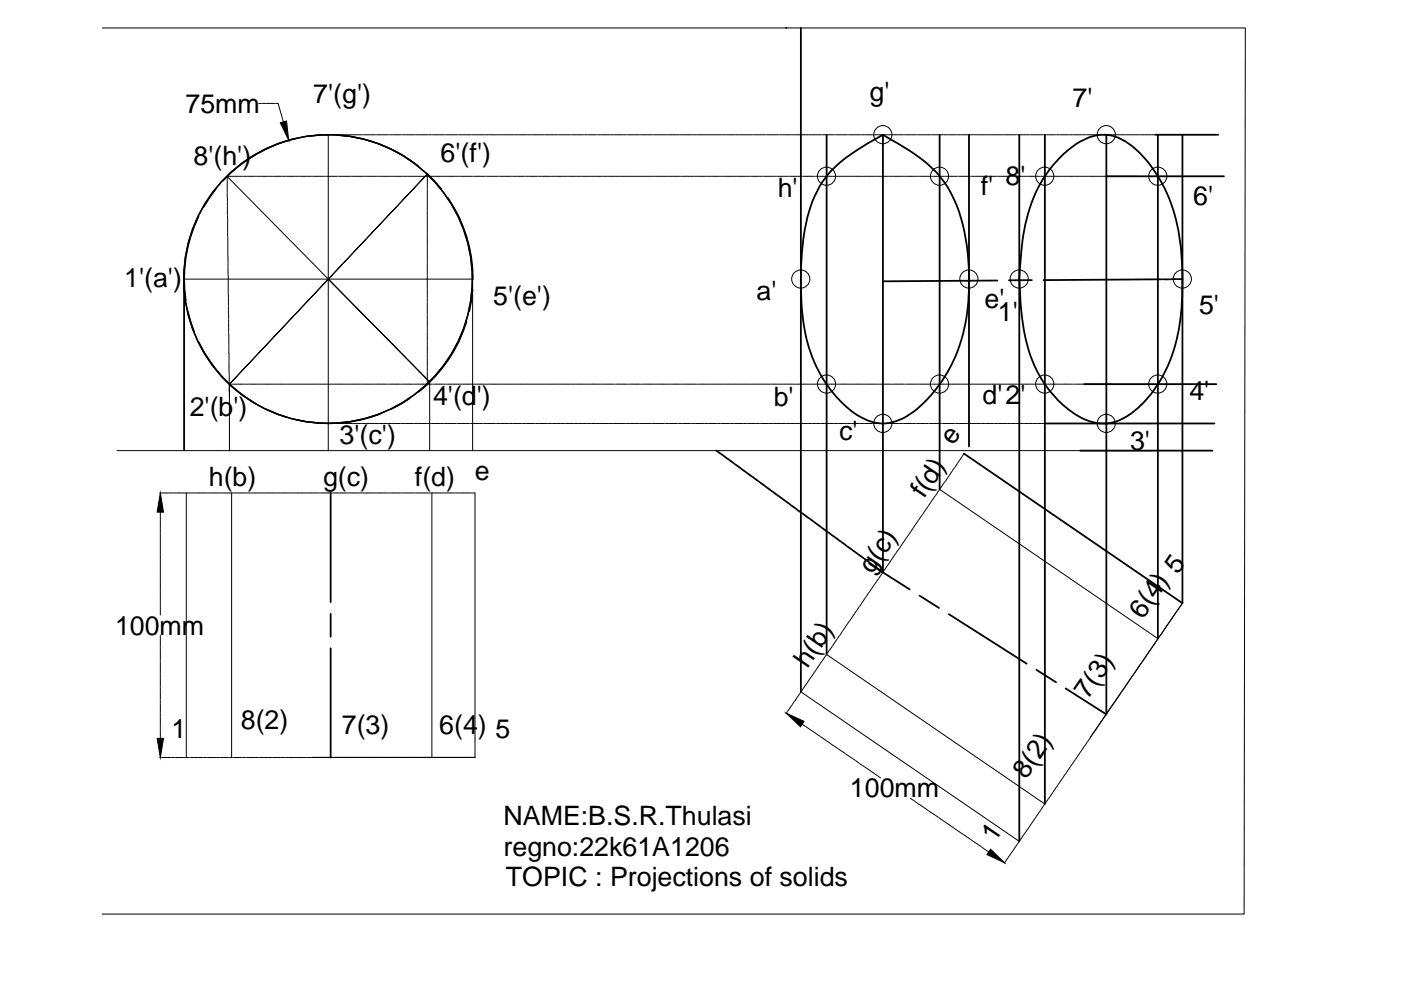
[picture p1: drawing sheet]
<svg xmlns="http://www.w3.org/2000/svg" width="297mm" height="210mm" viewBox="0 0 297 210" stroke-linecap="round" stroke-linejoin="round" font-family="sans-serif">
<defs><g id="words">
<g font-size="5.7">
<text x="39.3" y="23.9">75mm</text>
<text x="66.4" y="21.9">7'(g')</text>
<text x="184.4" y="21.5">g'</text>
<text x="227.4" y="22.7">7'</text>
<text x="41" y="35">8'(h')</text>
<text x="93.4" y="34.2">6'(f')</text>
<text x="164.9" y="41.8">h'</text>
<text x="207.9" y="41.4">f'</text>
<text x="213.2" y="39.3">8'</text>
<text x="253" y="43.4">6'</text>
<text x="26.3" y="60.8">1'(a')</text>
<text x="104.6" y="64.8">5'(e')</text>
<text x="160.4" y="63.7">a'</text>
<text x="208.7" y="65.3">e'</text>
<text x="211.6" y="68.2">1'</text>
<text x="254.2" y="66.5">5'</text>
<text x="40.2" y="88.2">2'(b')</text>
<text x="91.8" y="85.8">4'(d')</text>
<text x="164" y="86">b'</text>
<text x="208.3" y="85.6">d'2'</text>
<text x="252.2" y="84.8">4'</text>
<text x="72" y="94.1">3'(c')</text>
<text x="177.9" y="93.3">c'</text>
<text x="202.1" y="94.7" transform="rotate(-55 202.1 94.7)">e</text>
<text x="239.6" y="95.3">3'</text>
<text x="100.7" y="101.7">e</text>
<text x="44.3" y="103">h(b)</text>
<text x="68.5" y="103">g(c)</text>
<text x="88" y="103">f(d)</text>
<text x="195.9" y="105.8" transform="rotate(-56 195.9 105.8)">f(d)</text>
<text x="184.9" y="121.9" transform="rotate(-56 184.9 121.9)">g(c)</text>
<text x="249.7" y="122" transform="rotate(-55 249.7 122)">5</text>
<text x="242.3" y="131.4" transform="rotate(-56 242.3 131.4)">6(4)</text>
<text x="24.4" y="134.6">100mm</text>
<text x="171.2" y="141.9" transform="rotate(-56 171.2 141.9)">h(b)</text>
<text x="230.7" y="148.4" transform="rotate(-56 230.7 148.4)">7(3)</text>
<text x="51.1" y="154.5">8(2)</text>
<text x="72.5" y="155.7">7(3)</text>
<text x="93.1" y="155.7">6(4) 5</text>
<text x="36.4" y="156.5">1</text>
<text x="217.6" y="165.4" transform="rotate(-56 217.6 165.4)">8(2)</text>
<text x="180.2" y="169.1">100mm</text>
<text x="106.8" y="174.9">NAME:B.S.R.Thulasi</text>
<text x="210.9" y="178.6" transform="rotate(-56 210.9 178.6)">1</text>
<text x="106.8" y="181.4">regno:22k61A1206</text>
<text x="107.3" y="187.7">TOPIC : Projections of solids</text>
</g>
</g></defs>
<!-- layer: 0 -->
<g fill="none" stroke="#000" stroke-width=".21">
<path d="M21.7 5.9h242.3l-.2 187.9h-242.1M48.1 37.4l43 43.6-21.5-21.8-21 22.2 42-44.5-21 22.3M48.1 37.4h.5M48.1 37.4l.1 .7M48.2 38.2v.1M48.2 38.4v.6M48.2 39.1v.1M48.2 39.3v.6M48.7 37.4h.1M48.9 37.4h.6M49.6 37.4h.1M49.8 37.4h.6"/>
<path d="M50.5 37.4h.1M50.7 37.4h.6M51.4 37.4h.1M51.6 37.4h.6M52.3 37.4h.2M52.5 37.4h.7M53.3 37.4h.1M53.5 37.4h.6M54.2 37.4h.1M54.4 37.4h.6M54.9 21.9h.5M55.1 37.4h.1"/>
<path d="M55.3 37.4h.6M55.5 21.9h.1M55.7 21.9h.6M56 37.4h.1M56.2 37.4h.6M56.4 21.9h.1M56.6 21.9h.6M56.9 37.4h.1M57.2 37.4h.5M57.3 21.9h.1M57.5 21.9h.6M57.9 37.4h.1"/>
<path d="M58 37.4h.7M58.3 21.9h.1M58.5 21.9h.5l.1 .5M58.8 37.4h.1M59 37.4h.6M59.1 22.5v.1M59.2 22.7l.2 .6M59.4 23.4v.1M59.4 23.6l.2 .6M59.6 24.3v.1M59.7 37.4h.1M59.7 24.5l.2 .6"/>
<path d="M59.9 37.4h.6M59.9 25.1v.1M59.9 25.4l.2 .4M60.6 37.4h.1M60.8 37.4h.6M61.5 37.4h.1M61.7 37.4h.7M62.4 37.4h.1M62.7 37.4h.5M63.4 37.4h.1M63.5 37.4h.7M64.3 37.4h.1"/>
<path d="M64.5 37.4h.6M65.2 37.4h.1M65.4 37.4h.6M66.1 37.4h.1M66.3 37.4h.6M67 37.4h.1M67.2 37.4h.7M67.9 37.4h.2M68.2 37.4h.5M68.9 37.4h.1M69.1 37.4h.6M69.8 37.4h.1"/>
<path d="M70 37.4h.6M70.4 28.6h-.8v66.9M70.5 28.6h.1M70.7 37.4h.1M70.7 28.6h.6M70.9 37.4h.6M71.4 28.6h.1M71.6 28.6h.6M71.6 37.4h.1M71.8 37.4h.6M72.3 28.6h.1M72.5 28.6h.7"/>
<path d="M72.6 37.4h.1M72.7 37.4h.7M73.2 28.6h.1M73.4 37.4h.2M73.4 28.6h.6M73.7 37.4h.6M74.2 28.6h.1M74.3 28.6h.7M74.4 37.4h.1M74.6 37.4h.6M75.1 28.6h.1M75.3 28.6h.6"/>
<path d="M75.3 37.4h.1M75.5 37.4h.6M76 28.6h.1M76.2 37.4h.1M76.2 28.6h.6M76.4 37.4h.6M76.9 28.6h.1M77.1 37.4h.1M77.1 28.6h.6M77.3 37.4h.6M77.8 28.6h.1M78 28.6h.7"/>
<path d="M78.1 37.4h.1M78.2 37.4h.7M78.7 28.6h.1M79 37.4h.1M79 28.6h.5M79.2 37.4h.6M79.7 28.6h.1M79.9 37.4h.1M79.9 28.6h.6M80.1 37.4h.6M80.6 28.6h.1M80.8 28.6h.6"/>
<path d="M80.8 37.4h.1M81 37.4h.6M81.5 28.6h.1M81.7 37.4h.1M81.7 28.6h.6M81.9 37.4h.7M82.4 28.6h.1M82.6 37.4h.2M82.6 28.6h.6M82.8 37.4h.6M83.4 28.6h.1M83.5 28.6h.7"/>
<path d="M83.6 37.4h.1M83.8 37.4h.6M84.2 28.6h.2M84.5 37.4h.1M84.5 28.6h.5M84.7 37.4h.6M85.2 28.6h.1M85.4 37.4h.1M85.4 28.6h.6M85.6 37.4h.6M86.1 28.6h.1M86.3 28.6h.6"/>
<path d="M86.3 37.4h.1M86.5 37.4h.6M87 28.6h.1M87.2 28.6h.6M87.2 37.4h.1M87.4 37.4h.7M87.9 28.6h.1M88.1 37.4h.2M88.1 28.6h.6M88.3 37.4h.7M88.9 28.6h.1M89 28.6h.7"/>
<path d="M89.1 37.4h.1M89.3 37.4h.6M89.7 28.6h.2M90 28.6h.6M90 37.4h.1M90.2 37.4h.7M90.6 36.9v.3M90.6 37.3v.1M90.6 37.5v.6M90.6 38.2v.2M90.6 38.4v.7M90.6 39.2v.1"/>
<path d="M90.6 39.4v.6M90.7 28.6h.1M90.9 28.6h.6M91.1 37.4h.1M91.3 37.4h.6M91.6 28.6h.1M91.8 28.6h.6M91.9 37.4h.2M92.2 37.4h.6M92.5 28.6h.1M92.7 28.6h.6M92.9 37.4h.1"/>
<path d="M93.1 37.4h.6M93.4 28.6h.2M93.6 28.6h.6M93.8 37.4h.1M94 37.4h.6M94.4 28.6h.1M94.6 28.6h.6M94.7 37.4h.1M94.9 37.4h.6M95.3 28.6h.1M95.5 28.6h.6M95.6 37.4h.2"/>
<path d="M95.8 37.4h.6M96.2 28.6h.1M96.4 28.6h.6M96.6 37.4h.1M96.8 37.4h.6M97.1 28.6h.1M97.3 28.6h.6M97.5 37.4h.1M97.7 37.4h.6M98 28.6h.1M98.2 28.6h.6M98.4 37.4h.1"/>
<path d="M98.6 37.4h.6M98.9 28.6h.2M99.1 28.6h.7M99.3 37.4h.1M99.5 37.4h.6M99.9 28.6h.1M100.1 28.6h.6M100.2 37.4h.1M100.4 37.4h.6M100.8 28.6h.1M101 28.6h.6M101.1 37.4h.2"/>
<path d="M101.3 37.4h.7M101.7 28.6h.1M101.9 28.6h.6M102.1 37.4h.1M102.3 37.4h.6M102.6 28.6h.1M102.8 28.6h.6M103 37.4h.1M103.2 37.4h.6M103.5 28.6h.1M103.8 28.6h.6M103.9 37.4h.1"/>
<path d="M104.1 37.4h.6M104.4 28.6h.2M104.6 28.6h.7M104.8 37.4h.1M105 37.4h.6M105.4 28.6h.1M105.6 28.6h.6M105.7 37.4h.1M106 37.4h.6M106.3 28.6h.1M106.5 28.6h.6M106.6 37.4h.2"/>
<path d="M106.8 37.4h.7M107.2 28.6h.1M107.4 28.6h.6M107.6 37.4h.1M107.8 37.4h.6M108.1 28.6h.1M108.3 28.6h.6M108.5 37.4h.1M108.7 37.4h.6M109.1 28.6h.1M109.3 28.6h.6M109.4 37.4h.1"/>
<path d="M109.6 37.4h.6M110 28.6h.1M110.2 28.6h.6M110.3 37.4h.1M110.5 37.4h.6M110.9 28.6h.1M111.1 28.6h.6M111.3 37.4h.1M111.5 37.4h.6M111.8 28.6h.1M112 28.6h.6M112.2 37.4h.1"/>
<path d="M112.4 37.4h.6M112.7 28.6h.1M112.9 28.6h.6M113.1 37.4h.1M113.3 37.4h.6M113.6 28.6h.1M113.8 28.6h.7M114 37.4h.1M114.2 37.4h.6M114.6 28.6h.1M114.8 28.6h.6M114.9 37.4h.1"/>
<path d="M115.1 37.4h.6M115.5 28.6h.1M115.7 28.6h.6M115.8 37.4h.2M116 37.4h.7M116.4 28.6h.1M116.6 28.6h.6M116.8 37.4h.1M117 37.4h.6M117.3 28.6h.1M117.5 28.6h.6M117.7 37.4h.1"/>
<path d="M117.9 37.4h.6M118.2 28.6h.1M118.4 28.6h.6M118.6 37.4h.1M118.8 37.4h.6M119.1 28.6h.2M119.3 28.6h.7M119.5 37.4h.1M119.7 37.4h.6M120.1 28.6h.1M120.3 28.6h.6M120.4 37.4h.1"/>
<path d="M120.7 37.4h.5M121 28.6h.1M121.2 28.6h.6M121.3 37.4h.2M121.5 37.4h.7M121.9 28.6h.1M122.1 28.6h.6M122.3 37.4h.1M122.5 37.4h.6M122.8 28.6h.1M123 28.6h.6M123.2 37.4h.1"/>
<path d="M123.4 37.4h.6M123.7 28.6h.1M124 28.6h.5M124.1 37.4h.1M124.3 37.4h.6M124.7 28.6h.1M124.8 28.6h.7M125 37.4h.1M125.2 37.4h.7M125.6 28.6h.1M125.8 28.6h.6M125.9 37.4h.1"/>
<path d="M126.2 37.4h.5M126.5 28.6h.1M126.7 28.6h.6M126.9 37.4h.1M127 37.4h.7M127.4 28.6h.1M127.6 28.6h.6M127.8 37.4h.1M128 37.4h.6M128.3 28.6h.1M128.5 28.6h.7M128.7 37.4h.1"/>
<path d="M128.9 37.4h.6M129.2 28.6h.1M129.5 28.6h.5M129.6 37.4h.1M129.8 37.4h.6M130.2 28.6h.1M130.3 28.6h.7M130.5 37.4h.1M130.7 37.4h.7M131.1 28.6h.1M131.3 28.6h.6M131.4 37.4h.1"/>
<path d="M131.7 37.4h.5M132 28.6h.1M132.2 28.6h.6M132.4 37.4h.1M132.6 37.4h.6M132.9 28.6h.1M133.1 28.6h.6M133.3 37.4h.1M133.5 37.4h.6M133.8 28.6h.1M134 28.6h.7M134.2 37.4h.1"/>
<path d="M134.4 37.4h.6M134.7 28.6h.2M135 28.6h.6M135.1 37.4h.1M135.3 37.4h.6M135.7 28.6h.1M135.9 28.6h.6M136 37.4h.1M136.2 37.4h.7M136.6 28.6h.1M136.8 28.6h.6M136.9 37.4h.2"/>
<path d="M137.2 37.4h.6M137.5 28.6h.1M137.7 28.6h.6M137.9 37.4h.1M138.1 37.4h.6M138.4 28.6h.1M138.6 28.6h.6M138.8 37.4h.1M139 37.4h.6M139.4 28.6h.1M139.5 28.6h.7M139.7 37.4h.1"/>
<path d="M139.9 37.4h.6M140.3 28.6h.1M140.5 28.6h.6M140.6 37.4h.1M140.8 37.4h.6M141.2 28.6h.1M141.4 28.6h.6M141.6 37.4h.1M141.7 37.4h.7M142.1 28.6h.1M142.3 28.6h.6M142.5 37.4h.1"/>
<path d="M142.7 37.4h.6M143 28.6h.1M143.2 28.6h.6M143.4 37.4h.1M143.6 37.4h.6M143.9 28.6h.1M144.1 28.6h.6M144.3 37.4h.1M144.5 37.4h.6M144.9 28.6h.1M145 28.6h.7M145.2 37.4h.1"/>
<path d="M145.4 37.4h.7M145.8 28.6h.1M146 28.6h.6M146.1 37.4h.1M146.3 37.4h.6M146.7 28.6h.1M146.9 28.6h.6M147.1 37.4h.1M147.3 37.4h.6M147.6 28.6h.1M147.8 28.6h.6M148 37.4h.1"/>
<path d="M148.2 37.4h.6M148.5 28.6h.1M148.7 28.6h.7M148.9 37.4h.1M149.1 37.4h.6M149.4 28.6h.2M149.6 28.6h.6M149.8 37.4h.1M150 37.4h.6M150.4 28.6h.1M150.6 28.6h.6M150.7 37.4h.1"/>
<path d="M150.9 37.4h.7M151.3 28.6h.1M151.5 28.6h.6M151.6 37.4h.2M151.8 37.4h.6M152.2 28.6h.1M152.4 28.6h.6M152.6 37.4h.1M152.8 37.4h.6M153.1 28.6h.1M153.3 28.6h.6M153.5 37.4h.1"/>
<path d="M153.7 37.4h.6M154.1 28.6h.1M154.2 28.6h.7M154.4 37.4h.1M154.6 37.4h.6M154.9 28.6h.2M155.2 28.6h.6M155.3 37.4h.1M155.5 37.4h.6M155.9 28.6h.1M156.1 28.6h.6M156.3 37.4h.1"/>
<path d="M156.4 37.4h.7M156.8 28.6h.1M157 28.6h.6M157.1 37.4h.2M157.4 37.4h.6M157.7 28.6h.1M157.9 28.6h.6M158.1 37.4h.1M158.3 37.4h.6M158.6 28.6h.1M158.8 28.6h.6M159 37.4h.1"/>
<path d="M159.2 37.4h.6M159.6 28.6h.1M159.8 28.6h.6M159.9 37.4h.1M160.1 37.4h.6M160.4 28.6h.2M160.7 28.6h.6M160.8 37.4h.1M161 37.4h.6M161.4 28.6h.1M161.6 28.6h.6M161.8 37.4h.1"/>
<path d="M162 37.4h.6M162.3 28.6h.1M162.5 28.6h.6M162.6 37.4h.2M162.9 37.4h.6M163.2 28.6h.1M163.4 28.6h.6M163.6 37.4h.1M163.8 37.4h.6M164.1 28.6h.2M164.3 28.6h.6M164.5 37.4h.1"/>
<path d="M164.7 37.4h.6M165.1 28.6h.1M165.3 28.6h.6M165.4 37.4h.1M165.6 37.4h.6M166 28.6h.1M166.2 28.6h.6M166.3 37.4h.2M166.5 37.4h.6M166.9 28.6h.1M167.1 28.6h.6M167.3 37.4h.1"/>
<path d="M167.5 37.4h.6M167.8 28.6h.1M168 28.6h.6M168.2 37.4h.1M168.4 37.4h.6M168.7 28.6h.1M168.9 28.6h.6M169.1 37.4h.1M169.3 37.4h.6M169.6 28.6h.2M169.8 28.6h.7M170 37.4h.1"/>
<path d="M170.2 37.4h.6M170.6 28.6h.1M170.8 28.6h.6M170.9 37.4h.1M171.1 37.4h.6M171.5 28.6h.1M171.7 28.6h.6M171.8 37.4h.2M172 37.4h.7M172.4 28.6h.1M172.6 28.6h.6M172.8 37.4h.1"/>
<path d="M173 37.4h.6M173.3 28.6h.1M173.5 28.6h.6M173.7 37.4h.1M173.9 37.4h.6M174.2 28.6h.1M174.5 28.6h.5M174.6 37.4h.1M174.8 37.4h.6M175.1 28.6h.2M175.3 28.6h.7M175.5 37.4h.1"/>
<path d="M175.7 37.4h.6M176.1 28.6h.1M176.3 28.6h.6M176.4 37.4h.1M176.7 37.4h.5M177 28.6h.1M177.2 28.6h.6M177.3 37.4h.2M177.5 37.4h.7M177.9 28.6h.1M178.1 28.6h.6M178.3 37.4h.1"/>
<path d="M178.5 37.4h.6M178.8 28.6h.1M179 28.6h.6M179.2 37.4h.1M179.4 37.4h.6M179.7 28.6h.1M180 28.6h.6M180.1 37.4h.1M180.3 37.4h.6M180.7 28.6h.1M180.8 28.6h.7M181 37.4h.1"/>
<path d="M181.2 37.4h.7M181.6 28.6h.1M181.8 28.6h.6M181.9 37.4h.1M182.2 37.4h.6M182.5 28.6h.1M182.7 28.6h.6M182.9 37.4h.1M183 37.4h.7M183.4 28.6h.1M183.6 28.6h.6M183.8 37.4h.1"/>
<path d="M184 37.4h.6M184.3 28.6h.1M184.5 28.6h.7M184.7 37.4h.1M184.9 37.4h.6M185.3 28.6h.1M185.5 28.6h.6M185.6 37.4h.1M185.8 37.4h.6M186.2 28.6h.1M186.4 28.6h.6M186.5 37.4h.1"/>
<path d="M186.7 37.4h.7M187.1 28.6h.1M187.3 28.6h.6M187.5 37.4h.1M187.7 37.4h.6M188 28.6h.1M188.2 28.6h.6M188.4 37.4h.1M188.6 37.4h.6M188.9 28.6h.1M189.1 28.6h.6M189.3 37.4h.1"/>
<path d="M189.5 37.4h.6M189.8 28.6h.1M190 28.6h.7M190.2 37.4h.1M190.4 37.4h.6M190.8 28.6h.1M191 28.6h.6M191.1 37.4h.1M191.3 37.4h.6M191.7 28.6h.1M191.9 28.6h.6M192.1 37.4h.1"/>
<path d="M192.2 37.4h.7M192.6 28.6h.1M192.8 28.6h.6M193 37.4h.1M193.2 37.4h.6M193.5 28.6h.1M193.7 28.6h.6M193.9 37.4h.1M194.1 37.4h.6M194.4 28.6h.1M194.6 28.6h.6M194.8 37.4h.1"/>
<path d="M195 37.4h.6M195.4 28.6h.1M195.5 28.6h.7M195.7 37.4h.1M195.9 37.4h.7M196.3 28.6h.1M196.5 28.6h.6M196.6 37.4h.1M196.9 37.4h.5M197.2 28.6h.1M197.4 28.6h.6M197.6 37.4h.1"/>
<path d="M197.7 37.4h.7M198.1 28.6h.1M198.3 28.6h.6M198.5 37.4h.1M198.7 37.4h.6M199 28.6h.1M199.2 28.6h.7M199.4 37.4h.1M199.6 37.4h.6M199.9 28.6h.1M200.2 28.6h.5M200.3 37.4h.1"/>
<path d="M200.5 37.4h.6M200.9 28.6h.1M201.1 28.6h.6M201.2 37.4h.1M201.4 37.4h.7M201.8 28.6h.1M202 28.6h.6M202.1 37.4h.1M202.4 37.4h.5M202.7 28.6h.1M202.9 28.6h.6M203.1 37.4h.1"/>
<path d="M203.3 37.4h.6M203.6 28.6h.1M203.8 28.6h.6M204 37.4h.1M204.2 37.4h.6M204.5 28.6h.1M204.7 28.6h.7M204.9 37.4h.1M205.1 37.4h.6M205.4 28.6h.2M205.7 28.6h.5M205.8 37.4h.1"/>
<path d="M206 37.4h.6M206.4 28.6h.1M206.6 28.6h.6M206.8 37.4h.1M206.9 37.4h.7M207.3 28.6h.1M207.5 28.6h.6M207.6 37.4h.2M207.9 37.4h.5M208.2 28.6h.1M208.4 28.6h.6M208.6 37.4h.1"/>
<path d="M208.8 37.4h.6M209.1 28.6h.1M209.3 28.6h.6M209.5 37.4h.1M209.7 37.4h.6M210.1 28.6h.1M210.2 28.6h.7M210.4 37.4h.1M210.6 37.4h.6M210.9 28.6h.2M211.2 28.6h.6M211.3 37.4h.1"/>
<path d="M211.5 37.4h.6M211.9 28.6h.1M212.1 28.6h.6M212.3 37.4h.1M212.4 37.4h.7M212.8 28.6h.1M213 28.6h.6M213.1 37.4h.2M213.4 37.4h.6M213.7 28.6h.1M213.9 28.6h.6M214.1 37.4h.1"/>
<path d="M214.3 37.4h.6M214.6 28.6h.1M214.8 28.6h.6M215 37.4h.1M215.2 37.4h.6M215.6 28.6h.1M215.8 28.6h.6M215.9 37.4h.1M216.1 37.4h.6M216.5 28.6h.1M216.7 28.6h.6M216.8 37.4h.2"/>
<path d="M217 37.4h.6M217.4 28.6h.1M217.6 28.6h.6M217.8 37.4h.1M218 37.4h.6M218.3 28.6h.1M218.5 28.6h.6M218.7 37.4h.1M218.9 37.4h.6M219.2 28.6h.1M219.4 28.6h.6M219.6 37.4h.1"/>
<path d="M219.8 37.4h.6M220.1 28.6h.2M220.3 28.6h.6M220.5 37.4h.1M220.7 37.4h.6M221.1 28.6h.1M221.3 28.6h.6M221.4 37.4h.1M221.6 37.4h.7M222 28.6h.1M222.2 28.6h.6M222.3 37.4h.2"/>
<path d="M222.5 37.4h.7M222.9 28.6h.1M223.1 28.6h.6M223.3 37.4h.1M223.5 37.4h.6M223.8 28.6h.1M224 28.6h.6M224.2 37.4h.1M224.4 37.4h.6M224.7 28.6h.1M224.9 28.6h.7M225.1 37.4h.1"/>
<path d="M225.3 37.4h.6M225.6 28.6h.2M225.8 28.6h.7M226 37.4h.1M226.2 37.4h.6M226.6 28.6h.1M226.8 28.6h.6M226.9 37.4h.1M227.1 37.4h.7M227.5 28.6h.1M227.7 28.6h.6M227.8 37.4h.2"/>
<path d="M228 37.4h.7M228.4 28.6h.1M228.6 28.6h.6M228.8 37.4h.1M229 37.4h.6M229.3 28.6h.1M229.5 28.6h.6M229.7 37.4h.1M229.9 37.4h.6M230.3 28.6h.1M230.5 28.6h.6M230.6 37.4h.1"/>
<path d="M230.8 37.4h.6M231.1 28.6h.2M231.4 28.6h.6M231.5 37.4h.1M231.7 37.4h.6M232.1 28.6h.1M232.3 28.6h.6M232.5 37.4h.1M232.7 37.4h.6M233 28.6h.1M233.2 28.6h.6M233.3 37.4h.2"/>
<path d="M233.6 37.4h.6M233.9 28.6h.1M234.1 28.6h.6M234.3 37.4h.1M234.5 37.4h.6M234.8 28.6h.2M235 28.6h.6M235.2 37.4h.1M235.4 37.4h.6M235.8 28.6h.1M236 28.6h.6M236.1 37.4h.1"/>
<path d="M236.3 37.4h.6M236.7 28.6h.1M236.9 28.6h.6M237 37.4h.2M237.2 37.4h.7M237.6 28.6h.1M237.8 28.6h.6M238 37.4h.1M238.2 37.4h.6M238.5 28.6h.1M238.7 28.6h.6M238.9 37.4h.1"/>
<path d="M239.1 37.4h.6M239.4 28.6h.1M239.6 28.6h.6M239.8 37.4h.1M240 37.4h.6M240.3 28.6h.2M240.5 28.6h.7M240.7 37.4h.1M240.9 37.4h.4M241.3 28.6h.1M241.5 28.6h.6M242.2 28.6h.1"/>
<path d="M242.4 28.6h.6M243.1 28.6h.1M243.3 28.6h.6M244 28.6h.1M244.2 28.6h.8M39 59.2h61.2v36.3M48.2 40v.1M48.2 40.2v.6M48.2 40.9v.1M48.2 41.1v.6M48.2 41.9v.1M48.2 42v.7"/>
<path d="M48.2 42.8v.1M48.2 43v.6M48.2 43.7v.1M48.2 43.9v.6M48.2 44.6v.1M48.2 44.8v.6M48.2 45.5v.1M48.2 45.7l.1 .7M48.3 46.4v.1M48.3 46.7v.5M48.3 47.4v.1M48.3 47.5v.7"/>
<path d="M48.3 48.3v.1M48.3 48.5v.6M48.3 49.2v.1M48.3 49.4v.6M48.3 50.1v.1M48.3 50.3v.6M48.3 51v.1M48.3 51.2v.7M48.3 51.9v.1M48.3 52.2v.5M48.3 52.9v.1M48.3 53.1v.6"/>
<path d="M48.3 53.8v.1M48.3 54v.6M48.3 54.7v.1M48.3 54.9v.6M48.3 55.6v.1M48.3 55.8v.6M48.3 56.6h.1M48.3 56.7v.7M48.3 57.4v.2M48.3 57.7v.6M48.4 58.4v.1M48.4 58.6v.6"/>
<path d="M48.4 59.3v.1M48.4 59.5v.6M69.6 59.2h.1M90.6 40.1v.1M90.6 40.3v.6M90.6 41v.1M90.6 41.2v.6M90.6 41.9v.1M90.6 42.1v.7M90.6 42.8v.1M90.6 43.1v.5M90.6 43.8v.1"/>
<path d="M90.6 43.9v.7M90.6 44.7v.1M90.6 44.9v.6M90.6 45.6v.1M90.6 45.8v.6M90.6 46.5v.1M90.6 46.7v.6M90.6 47.4v.1M90.6 47.6v.7M90.6 48.3v.1M90.6 48.6v.5M90.6 49.3v.1"/>
<path d="M90.6 49.5v.6M90.6 50.2v.1M90.6 50.4v.6M90.6 51.1v.1M90.6 51.3v.6M90.6 52v.1M90.6 52.2v.6M90.6 52.9v.1M90.6 53.1v.7M90.6 53.8v.2M90.6 54.1v.6M90.6 54.8v.1"/>
<path d="M90.6 55v.6M90.6 55.7v.1M90.6 55.9v.6M90.6 56.6v.1M90.6 56.8v.6M90.6 57.5v.1M90.6 57.7v.6M90.6 58.5h.1M90.6 58.6v.7M90.6 59.4v.1M90.6 59.6v.6M48.4 60.2v.1"/>
<path d="M48.4 60.4v.6M48.4 61.1v.1M48.4 61.3v.6M48.4 62.1h.1M48.4 62.2v.7M48.4 62.9v.2M48.4 63.2v.6M48.4 63.9v.1M48.4 64.1v.6M48.4 64.8v.1M48.4 65v.6M48.4 65.7v.1"/>
<path d="M48.4 65.9v.6M48.5 66.6v.1M48.5 66.8v.6M48.5 67.6h.1M48.5 67.8v.6M48.5 68.5v.1M48.5 68.7v.6M48.5 69.4v.1M48.5 69.6v.6M48.5 70.3v.1M48.5 70.5v.6M48.5 71.2v.1"/>
<path d="M48.5 71.4v.7M48.5 72.1v.2M48.5 72.3v.6M48.5 73.1v.1M48.5 73.3v.6M48.5 74v.1M48.5 74.2v.6M48.6 74.9v.1M48.6 75.1v.6M48.6 75.8v.1M48.6 76v.6M48.6 76.8h.1"/>
<path d="M48.6 76.9v.7M48.6 77.6v.2M48.6 77.9v.6M48.6 78.6v.1M48.6 78.8v.6M48.6 79.5v.1M48.6 79.7v.6M90.6 60.3v.1M90.6 60.5v.6M90.6 61.2v.1M90.6 61.4v.6M90.6 62.1v.1"/>
<path d="M90.6 62.3v.6M90.6 63v.1M90.6 63.2v.6M90.6 64v.1M90.6 64.2v.6M90.6 64.9v.1M90.6 65.1v.6M90.6 65.8v.1M90.6 66v.6M90.6 66.7v.1M90.6 66.9v.6M90.6 67.6v.1"/>
<path d="M90.6 67.8v.7M90.6 68.5v.2M90.6 68.7v.6M90.6 69.5v.1M90.6 69.7v.6M90.6 70.4v.1M90.6 70.6v.6M90.6 71.3v.1M90.6 71.5v.6M90.6 72.2v.1M90.6 72.4v.6M90.6 73.2h.1"/>
<path d="M90.6 73.3v.7M90.6 74v.2M90.6 74.3v.6M90.6 75v.1M90.6 75.2v.6M90.6 75.9v.1M90.6 76.1v.6M90.6 76.8v.1M90.6 77v.6M90.6 77.7v.1M90.6 77.9v.6M90.6 78.7h.1"/>
<path d="M90.6 78.9v.6M90.6 79.5v.2M90.6 79.8v.6M24.8 95.5h219.5M39 95.5v-36.3v36.3M48.6 80.4v.1M48.6 80.6v.6M48.6 81.3v.1M48.6 81.5v.6M48.6 82.3h.1M48.6 82.5v.6M49.1 81.4h-.5v14.1"/>
<path d="M49.1 81.4h.1M49.4 81.4h.6M50.1 81.4h.1M50.2 81.4h.7M51 81.4h.1M51.2 81.4h.6M51.9 81.4h.1M52.1 81.4h.6M52.8 81.4h.1M53 81.4h.6M53.7 81.4h.1M53.9 81.4h.7"/>
<path d="M54.7 81.4h.1M54.9 81.4h.6M55.6 81.4h.1M55.8 81.4h.6M56.5 81.4h.1M56.7 81.4h.6M57.4 81.4h.1M57.6 81.4h.6M58.3 81.4h.1M58.5 81.4h.6M59.3 81.4h.1M59.4 81.4h.7"/>
<path d="M60.2 81.4h.1M60.4 81.4h.6M61.1 81.4h.1M61.3 81.4h.6M62 81.4h.1M62.2 81.4h.6M62.9 81.4h.1M63.1 81.4h.7M63.8 81.4h.1M64.1 81.4h.5M64.8 81.4h.1M64.9 81.4h.7"/>
<path d="M65.7 81.4h.1M65.9 81.4h.6M66.6 81.4h.1M66.8 81.4h.6M67.5 81.4h.1M67.7 81.4h.6M68.4 81.4h.1M68.6 81.4h.7M69.3 81.4h.1M69.6 81.4h.5M69.6 89.8h.5M70.2 89.8h.1"/>
<path d="M70.3 81.4h.1M70.4 89.8h.6M70.5 81.4h.6M71.1 89.8h.1M71.2 81.4h.1M71.3 89.8h.7M71.4 81.4h.6M72.1 89.8h.1M72.1 81.4h.1M72.3 89.8h.6M72.3 81.4h.6M73 89.8h.1"/>
<path d="M73 81.4h.1M73.2 89.8h.6M73.2 81.4h.6M73.9 89.8h.1M74 81.4h.1M74.1 89.8h.6M74.1 81.4h.7M74.8 89.8h.1M74.8 81.4h.2M75 89.8h.6M75.1 81.4h.5M75.7 89.8h.1"/>
<path d="M75.8 81.4h.1M75.9 89.8h.6M76 81.4h.6M76.7 89.8h.1M76.7 81.4h.1M76.8 89.8h.7M76.9 81.4h.6M77.6 89.8h.1M77.6 81.4h.1M77.8 89.8h.6M77.8 81.4h.6M78.5 89.8h.1"/>
<path d="M78.5 81.4h.1M78.7 89.8h.6M78.7 81.4h.6M79.4 89.8h.1M79.5 81.4h.1M79.6 89.8h.6M79.6 81.4h.7M80.3 89.8h.1M80.3 81.4h.2M80.5 89.8h.7M80.6 81.4h.6M81.2 89.8h.1"/>
<path d="M81.3 81.4h.1M81.4 89.8h.6M81.5 81.4h.6M82.2 89.8h.1M82.2 81.4h.1M82.3 89.8h.7M82.4 81.4h.6M83.1 89.8h.1M83.1 81.4h.1M83.3 89.8h.6M83.3 81.4h.6M84 89.8h.1"/>
<path d="M84 81.4h.2M84.2 89.8h.6M84.2 81.4h.6M84.9 89.8h.1M85 81.4h.1M85.1 89.8h.6M85.2 81.4h.6M85.8 89.8h.1M85.9 81.4h.1M86 89.8h.7M86.1 81.4h.6M86.7 89.8h.2"/>
<path d="M86.8 81.4h.1M87 89.8h.5M87 81.4h.6M87.7 89.8h.1M87.7 81.4h.1M87.9 89.8h.6M87.9 81.4h.6M88.6 89.8h.1M88.6 81.4h.1M88.8 89.8h.6M88.8 81.4h.7M89.5 89.8h.1"/>
<path d="M89.5 81.4h.2M89.7 89.8h.6M89.7 81.4h.7M90.4 89.8h.1M90.5 81.4h.1M90.6 80.5v.1M90.6 80.7v.3M90.6 89.8h.6M90.7 81.4h1M91.1 81v14.5M91.4 89.8h.1M91.5 89.8h.7"/>
<path d="M91.8 81.4h.1M92 81.4h.6M92.2 89.8h.2M92.5 89.8h.6M92.7 81.4h.1M92.9 81.4h.6M93.2 89.8h.1M93.4 89.8h.6M93.6 81.4h.1M93.8 81.4h.6M94.1 89.8h.1M94.3 89.8h.6"/>
<path d="M94.5 81.4h.1M94.7 81.4h.6M95 89.8h.1M95.2 89.8h.6M95.5 81.4h.1M95.6 81.4h.7M95.9 89.8h.1M96.1 89.8h.6M96.4 81.4h.1M96.6 81.4h.6M96.9 89.8h.1M97.1 89.8h.6"/>
<path d="M97.3 81.4h.1M97.5 81.4h.6M97.7 89.8h.2M98 89.8h.6M98.2 81.4h.1M98.4 81.4h.6M98.7 89.8h.1M98.9 89.8h.6M99.1 81.4h.1M99.3 81.4h.6M99.6 89.8h.1M99.8 89.8h.6"/>
<path d="M100 81.4h.1M100.2 81.4h.6M100.5 89.8h.1M100.7 89.8h.6M101 81.4h.1M101.2 81.4h.6M101.4 89.8h.2M101.6 89.8h.6M101.9 81.4h.1M102.1 81.4h.6M102.4 89.8h.1M102.6 89.8h.6"/>
<path d="M102.8 81.4h.1M103 81.4h.6M103.3 89.8h.1M103.5 89.8h.6M103.7 81.4h.1M103.9 81.4h.6M104.2 89.8h.1M104.4 89.8h.6M104.6 81.4h.1M104.8 81.4h.7M105.1 89.8h.1M105.3 89.8h.6"/>
<path d="M105.5 81.4h.2M105.7 81.4h.6M106 89.8h.1M106.2 89.8h.6M106.5 81.4h.1M106.7 81.4h.6M106.9 89.8h.2M107.1 89.8h.7M107.4 81.4h.1M107.6 81.4h.6M107.9 89.8h.1M108.1 89.8h.6"/>
<path d="M108.3 81.4h.1M108.5 81.4h.6M108.8 89.8h.1M109 89.8h.6M109.2 81.4h.1M109.4 81.4h.6M109.7 89.8h.1M109.9 89.8h.6M110.2 81.4h.1M110.3 81.4h.7M110.6 89.8h.1M110.8 89.8h.6"/>
<path d="M111 81.4h.2M111.3 81.4h.6M111.5 89.8h.1M111.8 89.8h.6M112 81.4h.1M112.2 81.4h.6M112.4 89.8h.2M112.6 89.8h.7M112.9 81.4h.1M113.1 81.4h.6M113.4 89.8h.1M113.6 89.8h.6"/>
<path d="M113.8 81.4h.1M114 81.4h.6M114.3 89.8h.1M114.5 89.8h.6M114.7 81.4h.1M114.9 81.4h.6M115.2 89.8h.1M115.4 89.8h.6M115.7 81.4h.1M115.9 81.4h.6M116.1 89.8h.1M116.3 89.8h.6"/>
<path d="M116.5 81.4h.2M116.8 81.4h.6M117.1 89.8h.1M117.3 89.8h.6M117.5 81.4h.1M117.7 81.4h.6M118 89.8h.1M118.2 89.8h.6M118.4 81.4h.1M118.6 81.4h.6M118.9 89.8h.1M119.1 89.8h.6"/>
<path d="M119.3 81.4h.1M119.5 81.4h.6M119.8 89.8h.1M120 89.8h.6M120.2 81.4h.2M120.4 81.4h.6M120.7 89.8h.1M120.9 89.8h.6M121.2 81.4h.1M121.4 81.4h.6M121.6 89.8h.2M121.8 89.8h.7"/>
<path d="M122.1 81.4h.1M122.3 81.4h.6M122.6 89.8h.1M122.8 89.8h.6M123 81.4h.1M123.2 81.4h.6M123.5 89.8h.1M123.7 89.8h.6M123.9 81.4h.1M124.1 81.4h.6M124.4 89.8h.1M124.6 89.8h.6"/>
<path d="M124.8 81.4h.1M125 81.4h.6M125.3 89.8h.1M125.5 89.8h.6M125.7 81.4h.2M125.9 81.4h.7M126.2 89.8h.1M126.4 89.8h.6M126.7 81.4h.1M126.9 81.4h.6M127.1 89.8h.2M127.3 89.8h.7"/>
<path d="M127.6 81.4h.1M127.8 81.4h.6M128.1 89.8h.1M128.3 89.8h.6M128.5 81.4h.1M128.7 81.4h.6M129 89.8h.1M129.2 89.8h.6M129.4 81.4h.1M129.6 81.4h.6M129.9 89.8h.1M130.1 89.8h.6"/>
<path d="M130.3 81.4h.1M130.6 81.4h.5M130.8 89.8h.1M131 89.8h.6M131.2 81.4h.2M131.4 81.4h.7M131.7 89.8h.1M132 89.8h.5M132.2 81.4h.1M132.4 81.4h.6M132.7 89.8h.1M132.8 89.8h.7"/>
<path d="M133.1 81.4h.1M133.3 81.4h.6M133.6 89.8h.1M133.8 89.8h.6M134 81.4h.1M134.2 81.4h.6M134.5 89.8h.1M134.7 89.8h.6M134.9 81.4h.1M135.1 81.4h.6M135.4 89.8h.1M135.6 89.8h.6"/>
<path d="M135.8 81.4h.1M136.1 81.4h.6M136.3 89.8h.1M136.5 89.8h.7M136.8 81.4h.1M136.9 81.4h.7M137.2 89.8h.1M137.5 89.8h.5M137.7 81.4h.1M137.9 81.4h.6M138.2 89.8h.1M138.3 89.8h.7"/>
<path d="M138.6 81.4h.1M138.8 81.4h.6M139.1 89.8h.1M139.3 89.8h.6M139.5 81.4h.1M139.7 81.4h.6M140 89.8h.1M140.2 89.8h.6M140.4 81.4h.1M140.6 81.4h.7M140.9 89.8h.1M141.1 89.8h.6"/>
<path d="M141.4 81.4h.1M141.6 81.4h.6M141.8 89.8h.1M142 89.8h.7M142.3 81.4h.1M142.5 81.4h.6M142.7 89.8h.2M143 89.8h.6M143.2 81.4h.1M143.4 81.4h.6M143.7 89.8h.1M143.9 89.8h.6"/>
<path d="M144.1 81.4h.1M144.3 81.4h.6M144.6 89.8h.1M144.8 89.8h.6M145 81.4h.1M145.2 81.4h.6M145.5 89.8h.1M145.7 89.8h.6M145.9 81.4h.2M146.1 81.4h.7M146.4 89.8h.1M146.6 89.8h.6"/>
<path d="M146.9 81.4h.1M147.1 81.4h.6M147.4 89.8h.1M147.5 89.8h.7M147.8 81.4h.1M148 81.4h.6M148.3 89.8h.1M148.5 89.8h.6M148.7 81.4h.1M148.9 81.4h.6M149.2 89.8h.1M149.4 89.8h.6"/>
<path d="M149.6 81.4h.1M149.8 81.4h.6M150.1 89.8h.1M150.3 89.8h.6M150.5 81.4h.1M150.7 81.4h.6M151 89.8h.1M151.2 89.8h.6M151.5 81.4h.1M151.6 81.4h.7M151.9 89.8h.1M152.1 89.8h.6"/>
<path d="M152.4 81.4h.1M152.6 81.4h.6M152.9 89.8h.1M153.1 89.8h.6M153.3 81.4h.1M153.5 81.4h.6M153.8 89.8h.1M154 89.8h.6M154.2 81.4h.1M154.4 81.4h.6M154.7 89.8h.1M154.9 89.8h.6"/>
<path d="M155.1 81.4h.1M155.3 81.4h.7M155.6 89.8h.1M155.8 89.8h.6M156 81.4h.1M156.3 81.4h.5M156.5 89.8h.1M156.7 89.8h.7M157 81.4h.1M157.2 81.4h.6M157.4 89.8h.2M157.6 89.8h.6"/>
<path d="M157.9 81.4h.1M158.1 81.4h.6M158.4 89.8h.1M158.6 89.8h.6M158.8 81.4h.1M159 81.4h.6M159.3 89.8h.1M159.5 89.8h.6M159.7 81.4h.1M159.9 81.4h.6M160.2 89.8h.1M160.4 89.8h.6"/>
<path d="M160.6 81.4h.1M160.8 81.4h.7M161.1 89.8h.1M161.3 89.8h.6M161.5 81.4h.2M161.8 81.4h.5M162.1 89.8h.1M162.2 89.8h.7M162.5 81.4h.1M162.7 81.4h.6M162.9 89.8h.2M163.2 89.8h.6"/>
<path d="M163.4 81.4h.1M163.6 81.4h.6M163.9 89.8h.1M164.1 89.8h.6M164.3 81.4h.1M164.5 81.4h.6M164.8 89.8h.1M165 89.8h.6M165.2 81.4h.1M165.4 81.4h.6M165.7 89.8h.1M165.9 89.8h.6"/>
<path d="M166.2 81.4h.1M166.3 81.4h.7M166.6 89.8h.1M166.8 89.8h.6M167 81.4h.2M167.3 81.4h.6M167.6 89.8h.1M167.8 89.8h.6M168 81.4h.1M168.2 81.4h.6M168.4 89.8h.2M168.7 89.8h.6"/>
<path d="M168.9 81.4h.1M169.1 81.4h.6M169.4 89.8h.1M169.6 89.8h.6M169.8 81.4h.1M170 81.4h.6M170.3 89.8h.1M170.5 89.8h.6M170.7 81.4h.1M170.9 81.4h.6M171.2 89.8h.1M171.4 89.8h.6"/>
<path d="M171.7 81.4h.1M171.9 81.4h.6M172.1 89.8h.2M172.3 89.8h.6M172.6 81.4h.1M172.8 81.4h.6M173.1 89.8h.1M173.3 89.8h.6M173.5 81.4h.1M173.7 81.4h.6M174 89.8h.1M174.2 89.8h.6"/>
<path d="M174.4 81.4h.1M174.6 81.4h.6M174.9 89.8h.1M175.1 89.8h.6M175.3 81.4h.1M175.5 81.4h.6M175.8 89.8h.1M176 89.8h.6M176.2 81.4h.2M176.4 81.4h.6M176.7 89.8h.1M176.9 89.8h.6"/>
<path d="M177.2 81.4h.1M177.4 81.4h.6M177.6 89.8h.2M177.8 89.8h.7M178.1 81.4h.1M178.3 81.4h.6M178.6 89.8h.1M178.8 89.8h.6M179 81.4h.1M179.2 81.4h.6M179.5 89.8h.1M179.7 89.8h.6"/>
<path d="M179.9 81.4h.1M180.1 81.4h.6M180.4 89.8h.1M180.6 89.8h.6M180.8 81.4h.1M181 81.4h.7M181.3 89.8h.1M181.5 89.8h.6M181.7 81.4h.2M181.9 81.4h.7M182.2 89.8h.1M182.5 89.8h.5"/>
<path d="M182.7 81.4h.1M182.9 81.4h.6M183.1 89.8h.2M183.3 89.8h.7M183.6 81.4h.1M183.8 81.4h.6M184.1 89.8h.1M184.3 89.8h.6M184.5 81.4h.1M184.7 81.4h.6M185 89.8h.1M185.2 89.8h.6"/>
<path d="M185.4 81.4h.1M185.6 81.4h.6M185.9 89.8h.1M186.1 89.8h.6M186.4 81.4h.1M186.6 81.4h.6M186.8 89.8h.1M187 89.8h.6M187.2 81.4h.2M187.5 81.4h.6M187.7 89.8h.1M188 89.8h.6"/>
<path d="M188.2 81.4h.1M188.4 81.4h.6M188.7 89.8h.1M188.8 89.8h.7M189.1 81.4h.1M189.3 81.4h.6M189.6 89.8h.1M189.8 89.8h.6M190 81.4h.1M190.2 81.4h.6M190.5 89.8h.1M190.7 89.8h.6"/>
<path d="M190.9 81.4h.2M191.1 81.4h.6M191.4 89.8h.1M191.6 89.8h.6M191.9 81.4h.1M192.1 81.4h.6M192.3 89.8h.1M192.5 89.8h.7M192.8 81.4h.1M193 81.4h.6M193.3 89.8h.1M193.5 89.8h.6"/>
<path d="M193.7 81.4h.1M193.9 81.4h.6M194.2 89.8h.1M194.4 89.8h.6M194.6 81.4h.1M194.8 81.4h.6M195.1 89.8h.1M195.3 89.8h.6M195.5 81.4h.1M195.7 81.4h.6M196 89.8h.1M196.2 89.8h.6"/>
<path d="M196.4 81.4h.2M196.6 81.4h.7M196.9 89.8h.1M197.1 89.8h.6M197.4 81.4h.1M197.6 81.4h.6M197.8 89.8h.2M198 89.8h.7M198.3 81.4h.1M198.5 81.4h.6M198.8 89.8h.1M199 89.8h.6"/>
<path d="M199.2 81.4h.1M199.4 81.4h.6M199.7 89.8h.1M199.9 89.8h.6M200.1 81.4h.1M200.3 81.4h.6M200.6 89.8h.1M200.8 89.8h.6M201 81.4h.1M201.3 81.4h.5M201.5 89.8h.1M201.7 89.8h.6"/>
<path d="M201.8 100l-.3 .5M201.9 81.4h.2M201.9 99.8v.1M202.1 81.4h.7M202.3 99.2l-.3 .5M202.4 89.8h.1M202.4 99.1h.1M202.6 89.8h.6M202.9 81.4h.1M202.9 98.5l-.4 .5M202.9 98.3v.1M203.1 81.4h.6"/>
<path d="M203.4 89.8h.1M203.4 97.7l-.4 .5M203.5 97.5l-.1 .1M203.5 89.8h.7M203.8 81.4h.1M203.9 96.9l-.4 .6M204 81.4h.6M204 96.8v.1M204.3 89.8h.1M204.4 96.2l-.4 .5M204.5 89.8h.6M204.7 81.4h.1"/>
<path d="M204.9 81.4h.6M205.2 89.8h.1M205.4 89.8h.6M205.6 81.4h.1M205.8 81.4h.6M206.1 89.8h.1M206.3 89.8h.6M206.5 81.4h.1M206.8 81.4h.5M207 89.8h.1M207.2 89.8h.7M207.5 81.4h.1"/>
<path d="M207.6 81.4h.7M207.9 89.8h.1M208.2 89.8h.5M208.4 81.4h.1M208.6 81.4h.6M208.9 89.8h.1M209.1 89.8h.6M209.3 81.4h.1M209.5 81.4h.6M209.8 89.8h.1M210 89.8h.6M210.2 81.4h.1"/>
<path d="M210.4 81.4h.6M210.7 89.8h.1M210.9 89.8h.6M211.1 81.4h.1M211.3 81.4h.7M211.6 89.8h.1M211.8 89.8h.6M212 81.4h.1M212.3 81.4h.6M212.5 89.8h.1M212.7 89.8h.7M213 81.4h.1"/>
<path d="M213.2 81.4h.6M213.4 89.8h.2M213.7 89.8h.5M213.9 81.4h.1M214.1 81.4h.6M214.4 89.8h.1M214.6 89.8h.6M214.8 81.4h.1M215 81.4h.6M215.3 89.8h.1M215.5 89.8h.6M215.7 81.4h.1"/>
<path d="M215.9 81.4h.6M216.2 89.8h.1M216.4 89.8h.6M216.6 81.4h.1M216.8 81.4h.7M217.1 89.8h.1M217.3 89.8h.6M217.6 81.4h.1M217.8 81.4h.6M218.1 89.8h.1M218.2 89.8h.7M218.5 81.4h.1"/>
<path d="M218.7 81.4h.6M218.9 89.8h.2M219.2 89.8h.6M219.4 81.4h.1M219.6 81.4h.6M219.9 89.8h.1M220.1 89.8h.6M220.3 81.4h.1M220.5 81.4h.6M220.8 89.8h.1M221 89.8h.6M221.2 81.4h.1"/>
<path d="M221.4 81.4h.6M221.7 89.8h.1M221.9 89.8h.6M222.2 81.4h.1M222.3 81.4h.7M222.6 89.8h.1M222.8 89.8h.6M223.1 81.4h.1M223.3 81.4h.6M223.6 89.8h.1M223.8 89.8h.6M224 81.4h.1"/>
<path d="M224.2 81.4h.6M224.5 89.8h.1M224.7 89.8h.6M224.9 81.4h.1M225.1 81.4h.6M225.4 89.8h.1M225.6 89.8h.6M225.8 81.4h.1M226 81.4h.7M226.3 89.8h.1M226.5 89.8h.6M226.7 81.4h.1"/>
<path d="M226.9 81.4h.6M227.2 89.8h.1M227.4 89.8h.6M227.7 81.4h.1M227.9 81.4h.6M228.1 89.8h.2M228.3 89.8h.6M228.6 81.4h.1M228.8 81.4h.6M229.1 89.8h.1M229.3 89.8h.6M229.5 81.4h.1"/>
<path d="M229.7 81.4h.6M230 89.8h.1M230.2 89.8h.6M230.4 81.4h.1M230.6 81.4h.6M230.9 89.8h.1M231.1 89.8h.6M231.3 81.4h.1M231.5 81.4h.7M231.8 89.8h.1M232 89.8h.6M232.2 81.4h.2"/>
<path d="M232.5 81.4h.5M232.7 89.8h.1M232.9 89.8h.7M233.2 81.4h.1M233.4 81.4h.6M233.6 89.8h.2M233.8 89.8h.7M234.1 81.4h.1M234.3 81.4h.6M234.6 89.8h.1M234.8 89.8h.6M235 81.4h.1"/>
<path d="M235.2 81.4h.6M235.5 89.8h.1M235.7 89.8h.6M236.4 89.8h.1M236.6 89.8h.6M237.3 89.8h.1M237.5 89.8h.5M33.9 104.5h.3M34 108.6v.7M34 109.3v.2M34 109.6v.6M34 110.3v.1"/>
<path d="M34 110.5v.6M34 111.2v.1M34 111.4v.6M34 112.1v.1M34 112.3v.6M34 113v.1M34 113.2v.6M34 114h.1M34 114.1v.7M34 114.9v.1M34 115.1v.6M34 115.8v.1"/>
<path d="M34 116v.6M34 116.7v.1M34 116.9v.6M34 117.6v.1M34 117.8v.6M34 118.5v.1M34 118.7v.6M34 119.5h.1M34 119.6v.7M34.3 104.5h.1M34.5 104.5h.6M35.2 104.5h.1"/>
<path d="M35.4 104.5h.7M36.2 104.5h.1M36.4 104.5h.6M37.1 104.5h.1M37.3 104.5h.6M38 104.5h.1M38.2 104.5h.6M38.9 104.5h.1M39.1 104.5h1M39.5 104.5v56.1M40.2 104.5h.1M40.4 104.5h.6"/>
<path d="M41.1 104.5h.1M41.4 104.5h.6M42 104.5h.2M42.2 104.5h.7M43 104.5h.1M43.2 104.5h.6M43.9 104.5h.1M44.1 104.5h.6M44.8 104.5h.1M45 104.5h.6M45.7 104.5h.1M45.9 104.5h.6"/>
<path d="M46.7 104.5h.1M46.9 104.5h.6M47.6 104.5h.1M47.8 104.5h.6M48.5 104.5h.1M48.7 104.5h.6M49.1 104.5v56.1M49.4 104.5h.1M49.6 104.5h.6M50.3 104.5h.1M50.5 104.5h.6M51.2 104.5h.2"/>
<path d="M51.4 104.5h.7M52.2 104.5h.1M52.4 104.5h.6M53.1 104.5h.1M53.3 104.5h.6M54 104.5h.1M54.2 104.5h.6M54.9 104.5h.1M55.1 104.5h.6M55.8 104.5h.1M56 104.5h.6M56.7 104.5h.2"/>
<path d="M56.9 104.5h.7M57.7 104.5h.1M57.9 104.5h.6M58.6 104.5h.1M58.8 104.5h.6M59.5 104.5h.1M59.7 104.5h.6M60.4 104.5h.1M60.6 104.5h.6M61.3 104.5h.1M61.6 104.5h.5M62.3 104.5h.1"/>
<path d="M62.4 104.5h.7M63.2 104.5h.1M63.4 104.5h.6M64.1 104.5h.1M64.3 104.5h.6M65 104.5h.1M65.2 104.5h.6M65.9 104.5h.1M66.1 104.5h.7M66.8 104.5h.1M67.1 104.5h.5M67.8 104.5h.1"/>
<path d="M68 104.5h.6M68.7 104.5h.1M68.9 104.5h.6M69.6 104.5h.1M69.8 104.5h.6M70.5 104.5h.1M70.7 104.5h.6M71.4 104.5h.1M71.6 104.5h.7M72.3 104.5h.2M72.6 104.5h.6M73.3 104.5h.1"/>
<path d="M73.5 104.5h.6M74.2 104.5h.1M74.4 104.5h.6M75.1 104.5h.1M75.3 104.5h.6M76 104.5h.1M76.2 104.5h.6M77 104.5h.1M77.1 104.5h.7M77.9 104.5h.1M78.1 104.5h.6M78.8 104.5h.1"/>
<path d="M79 104.5h.6M79.7 104.5h.1M79.9 104.5h.6M80.6 104.5h.1M80.8 104.5h.6M81.5 104.5h.1M81.7 104.5h.6M82.5 104.5h.1M82.7 104.5h.6M83.4 104.5h.1M83.6 104.5h.6M84.3 104.5h.1"/>
<path d="M84.5 104.5h.6M85.2 104.5h.1M85.4 104.5h.6M86.1 104.5h.1M86.3 104.5h.7M87 104.5h.2M87.2 104.5h.6M88 104.5h.1M88.2 104.5h.6M88.9 104.5h.1M89.1 104.5h.6M89.8 104.5h.1"/>
<path d="M90 104.5h.6M90.7 104.5h.1M90.9 104.5h.6M91.6 104.5v56.1h.1M91.7 104.5h.1M91.8 104.5h.7M92.5 104.5h.2M92.8 104.5h.6M93.5 104.5h.1M93.7 104.5h.6M94.4 104.5h.1M94.6 104.5h.6"/>
<path d="M95.3 104.5h.1M95.5 104.5h.6M96.2 104.5h.1M96.4 104.5h.6M97.2 104.5h.1M97.4 104.5h.6M98 104.5h.2M98.3 104.5h.6M99 104.5h.1M99.2 104.5h.6M99.9 104.5h.1M100.1 104.5h.6v52.5"/>
<path d="M188.3 119.7l-.3 .5M188.4 119.5v.1M188.8 118.9l-.3 .5M189 118.7l-.1 .1M189.4 118.2l-.4 .5M189.5 118l-.1 .1M189.9 117.4l-.4 .5M190 117.2l-.1 .1M190.4 116.6l-.4 .5M190.5 116.5h.1M190.9 115.9l-.3 .5M191.1 115.7l-.1 .1"/>
<path d="M191.4 115.1l-.3 .6M191.6 115l-.1 .1M191.9 114.4l-.3 .5M192.1 114.2l-.1 .1M192.5 113.6l-.4 .5M192.6 113.5h-.1M193 112.9l-.3 .5M193.1 112.7l-.1 .1M193.5 112.1l-.3 .5M193.6 111.9l-.1 .1M194 111.3l-.3 .5M194.1 111.2v.1"/>
<path d="M194.6 110.6l-.4 .5M194.6 110.4v.1M195.1 109.8l-.4 .5M195.2 109.6l-.1 .1M195.6 109.1l-.4 .5M195.7 108.9v.1M196.1 108.3l-.4 .5M196.2 108.2h.1M196.6 107.6l-.3 .5M196.7 107.4v.1M197.1 106.8l-.3 .5M197.3 106.6l-.1 .1"/>
<path d="M197.7 106l-.4 .6M197.8 105.9l-.1 .1M198.2 105.3l-.4 .5M198.3 105.1l-.1 .1M198.7 104.5l-.3 .5M198.8 104.4h.1M198.9 104.3l.3-.5 46.3 31.6M199.3 103.6v.1M199.7 103l-.3 .5M199.9 102.8l-.1 .1M200.2 102.3l-.3 .4M200.4 102.1l-.1 .1"/>
<path d="M200.8 101.5l-.4 .5M200.9 101.3l-.1 .1M201.3 100.8l-.3 .5M201.4 100.6l-.1 .1M34 120.4v.1M34 120.6v.6M34 121.3v.1M34 121.5v.6M34 122.2v.1M34 122.4v.6M34 123.1v.1M34 123.3v.7"/>
<path d="M34 124v.2M34 124.2v.6M34 125v.1M34 125.2v.6M34 125.9v.1M34 126.1v.6M34 126.8v.1M34 127v.6M34 127.7v.1M34 127.9v.6M34 128.7h.1M34 128.8v.7"/>
<path d="M34 129.5v.2M34 129.8v.6M34 134.7v.7M34 135.5v.1M34 135.7v.6M34 136.4v.1M34 136.6v.6M34 137.3v.1M34 137.5v.6M34 138.2v.1M34 138.4v.7M34 139.1v.1"/>
<path d="M34 139.4v.6M174.4 140h.1M174.8 139.4l-.3 .5M175 139.2l-.1 .1M175.3 138.8l46.2 31.7M175.3 138.6l-.3 .5M175.5 138.4l-.1 .1M175.9 137.8l-.4 .5M176 137.7l-.1 .1M176.4 137.1l-.4 .5M176.5 136.9l-.1 .1M176.9 136.4l-.3 .5"/>
<path d="M177 136.2v.1M177.4 135.6l-.3 .5M177.5 135.4v.1M177.9 134.8l-.3 .5M178.1 134.7h-.1M178.5 134.1l-.4 .5M178.6 133.9l-.1 .1M179 133.3l-.4 .5M179.1 133.1l-.1 .1M179.5 132.5l-.3 .6M179.6 132.4v.1M180 131.8l-.3 .5"/>
<path d="M180.1 131.6v.1M180.6 131l-.4 .5M180.6 130.9h.1M181.1 130.3l-.4 .5M181.2 130.1l-.1 .1M181.6 129.5l-.4 .5M181.7 129.4v.1M182.1 128.8l-.4 .5M182.2 128.6v.1M182.6 128l-.3 .5M182.7 127.8v.1M183.1 127.3l-.3 .5"/>
<path d="M183.3 127.1l-.1 .1M183.6 126.5l-.3 .5M183.8 126.3l-.1 .1M184.2 125.7l-.4 .5M184.3 125.6h-.1M184.7 125l-.3 .5M184.8 124.8l-.1 .1M185.2 124.2l-.3 .5M185.3 124v.1M185.7 123.5l-.3 .5M185.8 123.3v.1M186.3 122.7l-.4 .5"/>
<path d="M186.4 122.6h-.1M186.8 122l-.4 .5M186.9 121.8l-.1 .1M187.3 121.2l-.4 .5M187.4 121l-.1 .1M187.8 120.4l-.3 .5M187.9 120.3v.1M242.4 140l-.3 .5M242.5 139.8l-.1 .2M242.9 139.3l-.3 .5M242.9 139.2l-.3 .5M243 139v.1"/>
<path d="M243 139.1v.1M243.4 138.5l-.3 .5M243.4 138.4l-.3 .5M243.5 138.3v.1M243.9 137.8l-.3 .5M244 137.7l-.4 .5M244.1 137.5l-.1 .2M244.5 137l-.4 .5M244.5 136.9l-.4 .5M244.6 136.8l-.1 .1M244.6 136.8h-.1M245 136.2l-.4 .5"/>
<path d="M245.1 136l-.1 .1M245.5 135.4l-.3 .6 .3-.5M245.6 135.3h.1M245.6 135.3v.1M246 134.7l-.3 .5M246.1 134.5v.1M246.5 133.9l-.3 .5M246.5 134l-.3 .5M246.6 133.8v.1M246.7 133.7l-.1 .1M247.1 133.2l-.4 .5M247.1 133.1l-.4 .5"/>
<path d="M247.2 133l-.1 .1M247.6 132.5l-.4 .5M247.6 132.4l-.4 .5M247.7 132.2v.1M247.7 132.3v.1M248.1 131.6l-.4 .6M248.2 131.4v.1M248.2 131.5v.1M248.7 130.8l-.4 .6M248.8 130.7l-.1 .1M249.1 130.1l-.3 .5M249.1 130.2l-.3 .5"/>
<path d="M249.3 130h-.1M249.3 130l-.1 .1M249.6 129.4l-.3 .5M249.7 129.4l-.4 .5M249.8 129.2l-.1 .1M250.1 128.7l-.3 .5M250.2 128.6l-.3 .5M250.3 128.5l-.1 .1M250.3 128.4l-.1 .1M250.7 127.9l-.3 .5 .3-.5M34 140.1v.1M34 140.3v.6"/>
<path d="M34 141v.1M34 141.2v.6M34 141.9v.1M34 142.1v.6M34 142.8v.1M34 143v.6M34 143.7v.1M34 143.9v.7M34 144.7v.1M34 144.9v.6M34 145.6v.1M34 145.8v.6"/>
<path d="M34 146.5v.1M34 146.7v.6M34 147.4v.1M34 147.6v.6M34 148.3v.1M34 148.5v.6M34 149.3v.1M34 149.4v.7M34 150.2v.1M34 150.4v.6M34 151.1v.1M34 151.3v.6"/>
<path d="M34 152v.1M34 152.2v.6M34 152.9v.1M34 153.1v.7M34 153.8v.1M34 154.1v.5M34 154.8v.1M34 154.9v.7M34 155.7v.1M34 155.9v.6M100.7 157.1v.1M100.7 157.3v.6"/>
<path d="M100.7 158v.1M100.7 158.2v.6M100.7 159h.1M100.7 159.1v.7M100.7 159.9v.1M166.8 151l-.2 .3M166.9 150.9v.1M167.3 150.3l-.3 .5M167.5 150.2h-.1M167.9 149.6l-.4 .5M168 149.4l-.1 .1M168.4 148.8l-.4 .5"/>
<path d="M168.5 148.6l-.1 .1M168.9 148l-.3 .5M169 147.9v.1M169.4 147.3l-.3 .5M169.5 147.1v.1M169.8 146.7l-.2 .3M170.1 153.5l.6 .5M170.2 146.2l-.4 .5 46.3 31.7 .4-.5M170.3 146l-.1 .1M170.7 145.4l-.4 .5M170.8 154l.1 .1M170.8 145.2l-.1 .1"/>
<path d="M170.9 154.1l.6 .4M171.2 144.7l-.3 .5M171.3 144.5l-.1 .1M171.5 154.5l.1 .1M171.7 143.9l-.3 .5M171.7 154.6l.5 .4M171.8 143.8h.1M172.3 143.2l-.4 .5M172.3 155.1h.1M172.3 143v.1M172.5 155.2l.5 .3M172.8 142.4l-.4 .5"/>
<path d="M172.9 142.2l-.1 .1M173.1 155.6h.1M173.2 155.7l.5 .3M173.3 141.6l-.4 .6M173.4 141.5l-.1 .1M173.8 140.9l-.4 .5M173.8 156.1h.1M173.9 140.7v.1M174 156.2l.5 .3M174.3 140.1l-.4 .5M174.6 156.6v.1M174.7 156.7l.5 .4"/>
<path d="M175.3 157.1l.1 .1M175.5 157.2l.5 .4M176.1 157.6v.1M176.2 157.8l.5 .3M176.8 158.2h.1M177 158.3l.5 .3M177.6 158.7l.1 .1M177.8 158.8l.5 .3M178.4 159.2v.1M178.5 159.3l.5 .3M179.1 159.7l.1 .1M179.3 159.9l.5 .3"/>
<path d="M228.9 159.7l-.3 .5M229 159.6h-.1M229.4 159l-.3 .5M229.5 158.8v.1M229.9 158.2l-.3 .5M230 158v.1M230.5 157.4l-.4 .5M230.5 157.3v.1M231 156.7l-.4 .5M231.1 156.5l-.1 .1M231.5 155.9l-.4 .5M231.5 155.9l-.3 .4"/>
<path d="M231.5 155.8l.1-.1v.1M232 155.1l-.4 .5M232 155.2l-.4 .5M232.1 154.9v.1M232.1 155v.1M232.5 154.4l-.3 .5M232.5 154.3l-.3 .6M232.6 154.2v.1M232.6 154.3h.1M233.2 153.5l-.5 .7M233.2 153.4l-.1 .1M233.6 152.9l-.4 .5"/>
<path d="M233.6 152.8l-.4 .5M233.7 152.7l-.1 .1M234.1 152.1l-.4 .5M234.1 152.1l-.5 .6M234.2 151.9l-.1 .1M234.2 152l-.1 .1M234.6 151.4l-.3 .5M234.6 151.3l-.4 .5M234.7 151.1v.1M234.7 151.2v.1M235.1 150.6l-.3 .5M235.1 150.5l-.3 .5"/>
<path d="M235.2 150.4v.1M235.2 150.5h.1M235.6 149.9l-.3 .5M235.6 149.8l-.3 .5M235.8 149.6l-.1 .1M235.8 149.7l-.1 .1M236.1 149.1l-.3 .4M236.2 149.1l-.4 .5M236.3 148.9l-.1 .1M236.7 148.3l-.4 .5M236.8 148.1l-.1 .1M236.8 148.2l-.1 .1"/>
<path d="M237.2 147.6l-.3 .5M237.2 147.5l-.3 .5M237.3 147.4h-.1M237.3 147.4l-.1 .1M237.7 146.9l-.3 .5M237.7 146.8l-.3 .5M237.8 146.6v.1M237.8 146.7v.1M238.3 146l-.4 .5M238.3 146.1l-.4 .5M238.3 145.8v.1M238.3 145.9v.1"/>
<path d="M238.8 145.3l-.4 .5M238.8 145.2l-.4 .6M238.9 145.1l-.1 .1M238.9 145.2h-.1M239.3 144.6l-.4 .5M239.3 144.5l-.4 .5M239.4 144.3l-.1 .1M239.4 144.4l-.1 .1M239.8 143.8l-.4 .5M239.8 143.7l-.4 .5M239.9 143.6h.1M239.9 143.6v.1"/>
<path d="M240.3 143l-.4 .5M240.3 143l-.4 .6M240.4 142.8v.2M240.8 142.2l-.3 .6M241 142.1l-.1 .1M241.3 141.5l-.3 .5M241.5 141.3l-.1 .1M241.5 141.4h-.1M241.9 140.7l-.4 .5M241.9 140.8l-.4 .5M242 140.5l-.1 .2M242.4 140l-.4 .5"/>
<path d="M33.9 160.6h.3M34.3 160.6h.1M34.5 160.6h.6M35.2 160.6h.1M35.4 160.6h.7M36.2 160.6h.1M36.4 160.6h.6M37.1 160.6h.1M37.3 160.6h.6M38 160.6h.1M38.2 160.6h.6M38.9 160.6h.1"/>
<path d="M39.1 160.6h1M40.2 160.6h.1M40.4 160.6h.6M41.1 160.6h.1M41.3 160.6h.7M42 160.6h.2M42.2 160.6h.7M43 160.6h.1M43.2 160.6h.6M43.9 160.6h.1M44.1 160.6h.6M44.8 160.6h.1"/>
<path d="M45 160.6h.6M45.7 160.6h.1M45.9 160.6h.6M46.7 160.6h.1M46.9 160.6h.6M47.5 160.6h.2M47.8 160.6h.6M48.5 160.6h.1M48.7 160.6h.6M49.4 160.6h.1M49.6 160.6h.6M50.3 160.6h.1"/>
<path d="M50.5 160.6h.6M51.2 160.6h.2M51.4 160.6h.6M52.2 160.6h.1M52.4 160.6h.6M53.1 160.6h.1M53.3 160.6h.6M54 160.6h.1M54.2 160.6h.6M54.9 160.6h.1M55.1 160.6h.6M55.8 160.6h.1"/>
<path d="M56 160.6h.6M56.7 160.6h.2M56.9 160.6h.7M57.7 160.6h.1M57.9 160.6h.6M58.6 160.6h.1M58.8 160.6h.6M59.5 160.6h.1M59.7 160.6h.6M60.4 160.6h.1M60.6 160.6h.6M61.3 160.6h.1"/>
<path d="M61.6 160.6h.5M62.2 160.6h.2M62.4 160.6h.7M63.2 160.6h.1M63.4 160.6h.6M64.1 160.6h.1M64.3 160.6h.6M65 160.6h.1M65.2 160.6h.6M65.9 160.6h.1M66.1 160.6h.6M66.3 160.6h.5"/>
<path d="M66.8 160.6h.1M66.9 160.6h.1M67.1 160.6h.5M67.1 160.6h.6M67.8 160.6h.1M67.9 160.6h.7M68 160.6h.6M68.7 160.6h.1M68.9 160.6h.6M68.9 160.6h.7M69.6 160.6h.1M69.6 160.6h.2"/>
<path d="M69.8 160.6h.6M69.9 160.6h.6M70.5 160.6h.1M70.6 160.6h.1M70.7 160.6h.6M70.8 160.6h.6M71.4 160.6h.1M71.5 160.6h.1M71.6 160.6h.7M71.7 160.6h.6M72.3 160.6h.1M72.4 160.6h.1"/>
<path d="M72.6 160.6h.6M73.3 160.6h.1M73.4 160.6h.7M73.5 160.6h.6M74.2 160.6h.1M74.3 160.6h.1M74.4 160.6h.6M74.5 160.6h.6M75.1 160.6h.1M75.1 160.6h.2M75.3 160.6h.6M75.4 160.6h.6"/>
<path d="M76 160.6h.1M76.1 160.6h.1M76.2 160.6h.6M76.3 160.6h.6M76.9 160.6h.1M77 160.6h.1M77.1 160.6h.7M77.2 160.6h.6M77.9 160.6h.1M78.1 160.6h.6M78.8 160.6h.1M78.8 160.6h.2"/>
<path d="M79 160.6h.6M79 160.6h.7M79.7 160.6h.1M79.8 160.6h.1M79.9 160.6h.6M80 160.6h.6M80.6 160.6h.1M80.7 160.6h.1M80.8 160.6h.6M80.9 160.6h.6M81.5 160.6h.1M81.6 160.6h.1"/>
<path d="M81.7 160.6h.6M81.8 160.6h.6M82.5 160.6h.1M82.6 160.6h.7M82.7 160.6h.6M83.4 160.6h.1M83.6 160.6h.6M84.3 160.6h.1M84.3 160.6h.2M84.5 160.6h.6M84.5 160.6h.7M85.2 160.6h.1"/>
<path d="M85.3 160.6h.1M85.4 160.6h.6M85.5 160.6h.6M86.1 160.6h.1M86.2 160.6h.1M86.3 160.6h.7M86.4 160.6h.6M87 160.6h.1M87.1 160.6h.1M87.2 160.6h.6M87.3 160.6h.6M88 160.6h.1"/>
<path d="M88.2 160.6h.6M88.9 160.6h.1M89.1 160.6h.6M89.2 160.6h.5M89.8 160.6h.1M89.8 160.6h.2M90 160.6h.6M90 160.6h.7M90.7 160.6h.1M90.8 160.6h.1M90.9 160.6h.6M91 160.6h.6"/>
<path d="M91.7 160.6h.1M91.8 160.6h.7M91.9 160.6h.6M92.5 160.6h.2M92.6 160.6h.1M92.8 160.6h.5M92.8 160.6h.6M93.5 160.6h.1M93.7 160.6h.6M93.7 160.6h.7M94.4 160.6h.1M94.6 160.6h.6"/>
<path d="M94.7 160.6h.6M95.3 160.6h.1M95.4 160.6h.1M95.5 160.6h.6M95.5 160.6h.7M96.2 160.6h.1M96.3 160.6h.1M96.4 160.6h.6M96.5 160.6h.6M97.2 160.6h.1M97.3 160.6h.7M97.4 160.6h.6"/>
<path d="M98 160.6h.2M98.1 160.6h.1M98.3 160.6h.6M99 160.6h.1M99.2 160.6h.6M99.2 160.6h.7M99.9 160.6h.1M100.2 160.6h.5M100.7 160.1v.5h-.6M179.9 160.2l.1 .1M180 160.4l.6 .3M180.6 160.7l.1 .1"/>
<path d="M180.8 160.9l.5 .3M181.4 161.3h.1M181.6 161.4l.4 .3M182.1 161.8h.1M182.3 161.9l.5 .4M182.9 162.3h.1M183 162.4l.6 .4M183.6 162.8l.1 .1M183.8 162.9l.5 .4M184.4 163.4h.1M184.6 163.4l.5 .4M185.2 163.9h.1"/>
<path d="M185.3 164l.5 .3M185.9 164.4h.1M186.1 164.5l.6 .4M193 169.2l.6 .5M193.7 169.7l.1 .1M193.9 169.8l.5 .4M194.4 170.2l.1 .1M194.6 170.3l.5 .4M195.2 170.7l.1 .1M195.4 170.9l.5 .3M196 171.3h.1M196.1 171.4l.5 .3"/>
<path d="M196.7 171.8h.1M196.9 171.9l.5 .4M197.5 172.3l.1 .1M197.7 172.4l.5 .4M198.2 172.8l.1 .1M198.4 172.9l.5 .4M199 173.4h.1M199.2 173.4l.5 .4M199.8 173.9h.1M199.9 174l.5 .3M200.5 174.4l.1 .1M200.7 174.5l.5 .3"/>
<path d="M201.3 174.9l.1 .1M201.4 175l.5 .3M202 175.4l.1 .1M202.2 175.5l.5 .4M202.8 175.9l.1 .1M202.9 176.1l.6 .3M203.5 176.4l.1 .1M203.7 176.6l.5 .3M204.3 177h.1M204.5 177.1l.5 .3M205.1 177.5h.1M205.2 177.6l.5 .4"/>
<path d="M205.8 178l.1 .1M206 178.1l.5 .4M206.6 178.5l.1 .1M206.8 178.6l.5 .4M207.3 179.1h.1M207.5 179.2l.5 .3M208.1 179.6h.1M208.3 179.7l.4 .3M215.2 179.7l-.4 .6M215.3 179.6l-.1 .1M215.7 179l-.4 .5M215.8 178.8v.1"/>
<path d="M216.1 178.4l-.2 .3M216.6 177.7l-.1 .1M217 177.1l-.4 .5M217.1 177h-.1M217.5 176.4l-.4 .5M217.6 176.2v.1M218 175.6l-.4 .5M218.1 175.5v.1M218.5 174.9l-.3 .5M218.7 174.7l-.1 .1M219 174.1l-.3 .5M219.2 173.9l-.1 .1"/>
<path d="M219.5 173.4l-.3 .5M219.7 173.2l-.1 .1M220.1 172.6l-.4 .5M220.2 172.4l-.1 .1M220.6 171.8l-.3 .5M220.7 171.7h-.1M221.1 171.1l-.3 .5M221.2 170.9l-.1 .1M221.6 170.3l-.3 .5M221.7 170.1v.1M222.2 169.5l-.4 .6M222.3 169.4l-.1 .1"/>
<path d="M222.7 168.8l-.4 .5M222.8 168.7h-.1M223.2 168.1l-.4 .5M223.3 167.9v.1M223.7 167.3l-.3 .5M223.8 167.1v.1M224.2 166.5l-.3 .5M224.3 166.4v.1M224.7 165.8l-.3 .5M224.9 165.6l-.1 .1M225.3 165l-.4 .5M225.4 164.8l-.1 .1"/>
<path d="M225.8 164.3l-.4 .5M225.9 164.1l-.1 .1M226.3 163.5l-.3 .5M226.4 163.3v.1M226.8 162.7l-.3 .5M226.9 162.6h.1M227.3 162l-.3 .5M227.5 161.8l-.1 .1M227.8 161.2l-.3 .6M228 161.1l-.1 .1M228.4 160.5l-.4 .5M228.5 160.3l-.1 .1"/>
<path d="M208.8 180.1h.1M209 180.2l.6 .4M213.1 182.8l-.2 .2M213.2 182.6l-.1 .1M213.6 182l-.3 .5M213.7 181.8v.1M214.2 181.2l-.4 .5M214.2 181.1h.1M214.7 180.5l-.4 .5M214.8 180.3l-.1 .1"/>
<circle cx="175.2" cy="37.4" r="1.93"/>
<circle cx="187.2" cy="28.6" r="1.93"/>
<circle cx="199.2" cy="37.4" r="1.93"/>
<circle cx="221.5" cy="37.4" r="1.93"/>
<circle cx="234.5" cy="28.6" r="1.93"/>
<circle cx="245.5" cy="37.4" r="1.93"/>
<circle cx="169.8" cy="59.2" r="1.93"/>
<circle cx="205.4" cy="59.2" r="1.93"/>
<circle cx="216.1" cy="59.2" r="1.93"/>
<circle cx="250.7" cy="59.2" r="1.93"/>
<circle cx="175.2" cy="81.4" r="1.93"/>
<circle cx="187.2" cy="89.8" r="1.93"/>
<circle cx="199.2" cy="81.4" r="1.93"/>
<circle cx="221.5" cy="81.4" r="1.93"/>
<circle cx="234.5" cy="89.8" r="1.93"/>
<circle cx="245.5" cy="81.4" r="1.93"/>
</g>
<g fill="none" stroke="#000" stroke-width=".3">
<path d="M62.9 29.3a31.1 31.1 0 0 0-15.7 9.1M69.7 28.6l-4.6 .3M72 28.7a30.6 30.6 0 0 1 16.8 6.6M90.5 36.7l3.1 3.4M42.1 45.9a30.5 30.5 0 0 0-2.7 17.9M45.8 40.1l-2.6 3.8M95 42a30.7 30.7 0 0 1 5.3 17.2M39.8 66l1.4 4.4M42.1 72.5a30.2 30.2 0 0 0 12.3 13.2M98.9 68.2a30.3 30.3 0 0 1-10.1 14.9M100.2 61.5l-.7 4.5M56.4 86.7l4.3 1.7"/>
<path d="M80.9 87.7a30.6 30.6 0 0 1-18 1.3M86.9 84.5l-3.9 2.2"/>
<circle cx="69.5" cy="59.2" r="30.6"/>
<circle cx="69.6" cy="59.2" r="30.6"/>
</g>
<path d="M59.4 26l1.3-.3 .5 4.1zM34 104.5l.7 4.1h-1.4zM33.3 156.5h1.4l-.7 4.1zM166.7 151.2l3.8 1.8-.8 1.1zM210 180l3 2.9-3.7-1.7z" fill="#000" stroke="#000" stroke-width=".21"/>
<g fill="none" stroke="#000" stroke-width=".38">
<path d="M169.8 5.9v140.8M175.3 28.6v110.2M176.4 36a43.7 43.7 0 0 1 10.8-7.4 48.8 48.8 0 0 1 11.1 7.7 24.6 24.6 0 0 1 6.2 13.1 48.7 48.7 0 0 1-1.4 24.8 28 28 0 0 1-11.4 14.4 9.1 9.1 0 0 1-10.1-.7 28.3 28.3 0 0 1-11.5-21.3 63 63 0 0 1 1.4-21.7 20.4 20.4 0 0 1 4.9-8.9zM187.2 28.6v92.7l-.9-.6M199.2 28.6v75.2M205.4 28.6v66.1M216.1 28.6v149.8M221.5 28.6v141.9M224.6 33.6a14.9 14.9 0 0 1 8.7-5 11 11 0 0 1 8.6 4 31.6 31.6 0 0 1 8.3 18.6 65.3 65.3 0 0 1-.8 21 26.1 26.1 0 0 1-10 15.7 9.5 9.5 0 0 1-11.1 .1 25.3 25.3 0 0 1-11-17.1 65.1 65.1 0 0 1-1.1-14 44.8 44.8 0 0 1 3.4-16l1.4-2.8 1.1-1.5zM234.6 28.6v122.9l-8.7-5.5M234.6 37.4h24.9M245 28.6h13.3"/>
<path d="M245.5 28.6v106.8M250.7 28.6v99.3l-46.3-31.7M211.5 59.5l-24.3 .1M218.8 59.4h-4.9M246.2 59.2l-25 .2M246.4 59.2h.1M246.8 59.2h1M248 59.2h.2M248.4 59.2h1M249.6 59.2h.2M250 59.2h.7M151.9 95.5l.9 .7"/>
<path d="M153 96.4h.2M153.3 96.6l.8 .6M154.3 97.3l.2 .1M154.6 97.5l.8 .6M155.6 98.3l.2 .1M156 98.5l.8 .6M156.9 99.2l.2 .2M157.3 99.5l.8 .6M221.5 89.8h36M229 95.5h28M229.9 81.4h28M70.1 104.5v23.2"/>
<path d="M158.3 100.2l.1 .1M158.6 100.4l.8 .6M159.6 101.1l.2 .2M159.9 101.4l.8 .6M160.9 102.1l.2 .1M161.2 102.4l.9 .6M162.2 103.1l.2 .1M162.6 103.3l.8 .6M163.5 104.1l.2 .1M163.9 104.3l.8 .6M164.8 105l.2 .1M165.2 105.2l.8 .6"/>
<path d="M166.2 106l.1 .1M166.5 106.2l.8 .6M167.5 106.9l.1 .2M167.8 107.2l.9 .6M168.8 107.9l.2 .1M169.1 108.2l.9 .6M170.1 108.9l.2 .1M170.4 109.1l.9 .6M171.5 109.8l.1 .1M171.8 110.1l.8 .6M172.8 110.8l.1 .1M173.1 111l.8 .6"/>
<path d="M174.1 111.8l.1 .1M174.4 112l.8 .6M175.4 112.7l.2 .2M175.7 112.9l.8 .7M176.7 113.7l.2 .1M177 113.9l.8 .6M178 114.6l.2 .2M178.4 114.9l.8 .6M179.3 115.6l.2 .1M179.7 115.9l.8 .6M180.7 116.6l.1 .1M181 116.8l.8 .6"/>
<path d="M182 117.6h.2M182.3 117.8l.8 .6M183.3 118.5l.2 .1M183.6 118.7l.8 .6M184.3 119.5l8.6 5.5M184.6 119.5l.2 .1M185 119.7l.8 .6M70.1 130.1v4.9M70.1 137.5v23.1M185.9 120.4l.2 .2M194.9 126.3l4.2 2.6M201.2 130.2l16.5 10.5"/>
<path d="M219.8 142l4.1 2.7"/>
</g>
<circle cx="166.7" cy="5.9" r=".19" fill="#000"/>
<use href="#words"/>
</svg>
